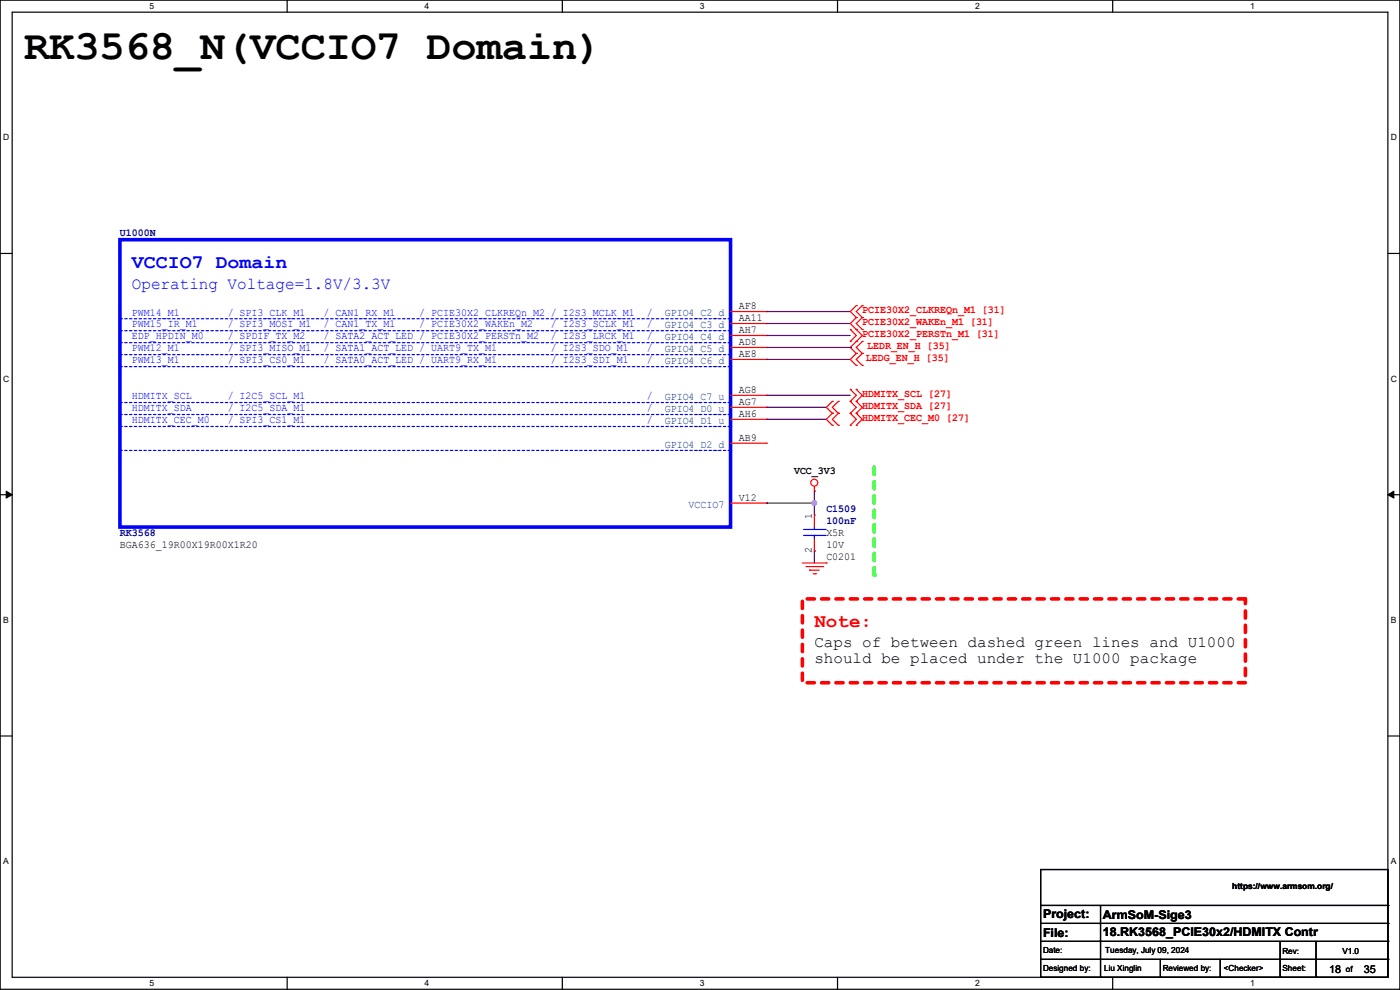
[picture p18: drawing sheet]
<svg xmlns="http://www.w3.org/2000/svg" width="297mm" height="210mm" viewBox="0 0 297 210" stroke-linecap="round" stroke-linejoin="round" font-family="sans-serif">
<defs><g id="words">
<text font-size="8.9" x="5.1" y="12.5">RK3568_N(VCCIO7 Domain)</text>
<text font-size="4.1" fill="#00f" x="28" y="56.8">VCCIO7 Domain</text>
<text font-size="4.1" fill="#f00" x="172.8" y="133">Note:</text>
<text font-size="3.6" fill="#00f" x="28" y="61.3">Operating Voltage=1.8V/3.3V</text>
<g font-size="3.3">
<text x="172.8" y="137.3">Caps of between dashed green lines and U1000</text>
<text x="172.8" y="140.6">should be placed under the U1000 package</text>
</g>
<g font-size="2.5">
<text x="221.3" y="194.7">Project:</text>
<text x="234" y="194.9">ArmSoM-Sige3</text>
<text x="221.3" y="198.8">File:</text>
<text x="234" y="198.5">18.RK3568_PCIE30x2/HDMITX Contr</text>
</g>
<g font-size="2.3" fill="#000080">
<text x="25.4" y="50.2">U1000N</text>
<text x="25.4" y="113.7">RK3568</text>
<text x="175.3" y="108.6">C1509</text>
<text x="175.3" y="111.1">100nF</text>
</g>
<g font-size="2.3">
<text x="156.8" y="65.5">AF8</text>
<text x="156.8" y="68.1">AA11</text>
<text x="156.8" y="70.6">AH7</text>
<text x="156.8" y="73.2">AD8</text>
<text x="156.8" y="75.7">AE8</text>
<text x="156.8" y="83.3">AG8</text>
<text x="156.8" y="85.9">AG7</text>
<text x="156.8" y="88.4">AH6</text>
<text x="156.8" y="93.5">AB9</text>
<text x="168.4" y="100.5">VCC_3V3</text>
<text x="156.8" y="106.2">V12</text>
<text x="172.2" y="110" transform="rotate(-90 172.2 110)">1</text>
<text x="175.3" y="113.7">X5R</text>
<text x="25.4" y="116.2">BGA636_19R00X19R00X1R20</text>
<text x="172.2" y="117.4" transform="rotate(-90 172.2 117.4)">2</text>
<text x="175.3" y="118.7">C0201</text>
<text x="175.3" y="116.2">10V</text>
<text x="282" y="206.3">18</text>
<text x="289.3" y="206.3">35</text>
</g>
<g font-size="2.3" fill="#00f">
<text x="28" y="66.9">PWM14_M1</text>
<text x="28" y="69.5">PWM15_IR_M1</text>
<text x="48.3" y="66.9">/ SPI3_CLK_M1</text>
<text x="48.3" y="69.5">/ SPI3_MOSI_M1</text>
<text x="68.6" y="66.9">/ CAN1_RX_M1</text>
<text x="68.6" y="69.5">/ CAN1_TX_M1</text>
<text x="88.9" y="66.9">/ PCIE30X2_CLKREQn_M2 / I2S3_MCLK_M1</text>
<text x="88.9" y="69.5">/ PCIE30X2_WAKEn_M2</text>
<text x="116.9" y="69.5">/ I2S3_SCLK_M1</text>
<text x="137.2" y="69.5">/</text>
<text x="137.2" y="66.9">/</text>
<text x="28" y="77.1">PWM13_M1</text>
<text x="28" y="74.5">PWM12_M1</text>
<text x="28" y="72">EDP_HPDIN_M0</text>
<text x="48.3" y="77.1">/ SPI3_CS0_M1</text>
<text x="48.3" y="74.5">/ SPI3_MISO_M1</text>
<text x="48.3" y="72">/ SPDIF_TX_M2</text>
<text x="68.6" y="72">/ SATA2_ACT_LED / PCIE30X2_PERSTn_M2</text>
<text x="68.6" y="77.1">/ SATA0_ACT_LED / UART9_RX_M1</text>
<text x="68.6" y="74.5">/ SATA1_ACT_LED / UART9_TX_M1</text>
<text x="116.9" y="74.5">/ I2S3_SDO_M1</text>
<text x="116.9" y="72">/ I2S3_LRCK_M1</text>
<text x="116.9" y="77.1">/ I2S3_SDI_M1</text>
<text x="137.2" y="74.5">/</text>
<text x="137.2" y="77.1">/</text>
<text x="137.2" y="72">/</text>
<text x="28" y="87.2">HDMITX_SDA</text>
<text x="28" y="89.8">HDMITX_CEC_M0</text>
<text x="28" y="84.7">HDMITX_SCL</text>
<text x="48.3" y="84.7">/ I2C5_SCL_M1</text>
<text x="48.3" y="89.8">/ SPI3_CS1_M1</text>
<text x="48.3" y="87.2">/ I2C5_SDA_M1</text>
<text x="137.2" y="89.8">/</text>
<text x="137.2" y="87.2">/</text>
<text x="137.2" y="84.7">/</text>
</g>
<g font-size="2.3" fill="#004080">
<text x="141" y="67">GPIO4_C2_d</text>
<text x="141" y="69.6">GPIO4_C3_d</text>
<text x="141" y="72.1">GPIO4_C4_d</text>
<text x="141" y="74.6">GPIO4_C5_d</text>
<text x="141" y="77.2">GPIO4_C6_d</text>
<text x="141" y="84.8">GPIO4_C7_u</text>
<text x="141" y="87.3">GPIO4_D0_u</text>
<text x="141" y="89.9">GPIO4_D1_u</text>
<text x="141" y="95">GPIO4_D2_d</text>
<text x="146.1" y="107.7">VCCIO7</text>
</g>
<g font-size="2.3" fill="#f00">
<text x="182.9" y="71.5">PCIE30X2_PERSTn_M1 [31]</text>
<text x="182.9" y="66.4">PCIE30X2_CLKREQn_M1 [31]</text>
<text x="182.9" y="69">PCIE30X2_WAKEn_M1 [31]</text>
<text x="183.7" y="76.6">LEDG_EN_H [35]</text>
<text x="183.9" y="74">LEDR_EN_H [35]</text>
<text x="182.9" y="89.3">HDMITX_CEC_M0 [27]</text>
<text x="182.9" y="84.2">HDMITX_SCL [27]</text>
<text x="182.9" y="86.7">HDMITX_SDA [27]</text>
</g>
<g font-size="1.8">
<text x="31.7" y="1.9">5</text>
<text x="90.1" y="1.9">4</text>
<text x="148.5" y="1.9">3</text>
<text x="206.8" y="1.9">2</text>
<text x="265.2" y="1.9">1</text>
<text x=".7" y="29.8">D</text>
<text x="295.1" y="29.8">D</text>
<text x=".7" y="80.9">C</text>
<text x="295.1" y="80.9">C</text>
<text x=".7" y="132.1">B</text>
<text x="295.1" y="132.1">B</text>
<text x=".7" y="183.3">A</text>
<text x="295.1" y="183.3">A</text>
<text x="261.4" y="188.6">https://www.armsom.org/</text>
<text x="221.3" y="202.1">Date:</text>
<text x="234.5" y="202.1">Tuesday, July 09, 2024</text>
<text x="272.1" y="202.3">Rev:</text>
<text x="284.8" y="202.3">V1.0</text>
<text x="31.7" y="209.2">5</text>
<text x="90.1" y="209.2">4</text>
<text x="148.5" y="209.2">3</text>
<text x="206.8" y="209.2">2</text>
<text x="221.3" y="205.9">Designed by:</text>
<text x="234.2" y="205.9">Liu Xinglin</text>
<text x="246.7" y="205.9">Reviewed by:</text>
<text x="259.6" y="205.9">&lt;Checker&gt;</text>
<text x="265.2" y="209.2">1</text>
<text x="272.1" y="205.9">Sheet:</text>
<text x="285.5" y="206.1">of</text>
</g>
</g></defs>
<g fill="none" stroke="#000" stroke-width=".25">
<path d="M0 0h297v209.8h-297zM2.6 2.6h291.8v204.7h-291.8zM60.9 0v2.6M119.3 0v2.6M177.7 0v2.6M236.1 0v2.6M0 53.8h2.6M294.4 53.8h2.6M0 104.9h2.6M294.4 104.9h2.6M0 156.1h2.6M294.4 156.1h2.6"/>
<path d="M60.9 207.3v2.5M119.3 207.3v2.5M177.7 207.3v2.5M236.1 207.3v2.5"/>
</g>
<path d="M1.3 104.2l1.3 .7-1.3 .8zM294.4 104.9l1.3-.7v1.5z" fill="#000"/>
<path d="M1.3 104.2l1.3 .7-1.3 .8zM294.4 104.9l1.3-.7v1.5z" fill="none" stroke="#000" stroke-width=".21"/>
<path d="M185.5 99.1v22.9" fill="none" stroke="#0f0" stroke-width=".76" stroke-dasharray="1.5 1.5"/>
<circle cx="185.5" cy="122" r=".38" fill="#0f0" stroke-dasharray="1.5 1.5"/>
<path d="M170.2 127h94v17.8h-94z" fill="none" stroke="#f00" stroke-width=".76" stroke-dasharray="1.5 1.5"/>
<g fill="none" stroke="#f00" stroke-width=".25">
<path d="M155 66.1h7.6M155 68.6h7.6M155 71.2h7.6M155 73.7h7.6M155 76.2h7.6M162.6 66.1h.1M162.6 68.6h.1M162.6 71.2h.1M162.6 73.7h.1M162.6 76.2h.1M180.4 72.4h.1M180.4 69.9h.1"/>
<path d="M180.4 69.9l1.3 1.3-1.3 1.2M181.7 72.4h.1M181.7 69.9h.1M181.7 64.8h.1M181.7 67.4h.1M181.7 75h.1M181.7 77.5h.1M181.7 67.4l-1.3 1.2 2.5 2.6-2.5 2.5 1.3 1.3M181.7 64.8l-1.3 1.3 1.3 1.3M181.7 75l-1.3 1.2 1.3 1.3M182.9 67.4h.1M182.9 64.8h.1"/>
<path d="M182.9 69.9h.1M182.9 72.4h.1M182.9 75h.1M182.9 77.5h.1M182.9 64.8l-1.2 1.3 1.2 1.3M182.9 67.4l-1.2 1.2 1.2 1.3M182.9 72.4l-1.2 1.3 1.2 1.3M182.9 75l-1.2 1.2 1.2 1.3M155 83.9h7.6M155 86.4h7.6M155 88.9h7.6M155 94h7.6"/>
<path d="M162.6 83.9h.1M162.6 86.4h.1M162.6 88.9h.1M162.6 94h.1M176.6 87.7h.1M176.6 90.2h.1M176.6 85.1h.1M176.6 87.7l-1.3 1.2 1.3 1.3M176.6 85.1l-1.3 1.3 1.3 1.3M177.8 90.2h.1M177.8 87.7h.1M177.8 85.1h.1"/>
<path d="M177.8 87.7l-1.2 1.2 1.2 1.3M177.8 85.1l-1.2 1.3 1.2 1.3M180.4 90.2h.1M180.4 87.7h.1M180.4 85.1h.1M180.4 82.6h.1M180.4 82.6l1.3 1.3-1.3 1.2M180.4 87.7l1.3 1.2-1.3 1.3M180.4 85.1l1.3 1.3-1.3 1.3M181.7 90.2h.1M181.7 87.7h.1M181.7 85.1h.1"/>
<path d="M181.7 82.6h.1M181.7 87.7l1.2 1.2-1.2 1.3M181.7 82.6l1.2 1.3-1.2 1.2M181.7 85.1l1.2 1.3-1.2 1.3M155 106.7h7.6M162.6 106.7h.1M170.2 119.4h5.1M172.8 104.2h.1M172.8 109.3h.1M172.8 116.9h.1M172.8 103.2v1M172.8 109.3v2.5"/>
<path d="M172.8 114.3v2.6M175.3 119.4h.1M171 120.2h3.5M171.7 120.9h.1M171.7 120.9h2.1M172.5 121.7h.5M173 121.7h.1M174.5 120.2h.1"/>
<circle cx="172.7" cy="102.4" r=".74"/>
</g>
<g fill="none" stroke="#000" stroke-width=".25">
<path d="M220.8 184.4h73.6v22.9h-73.6zM220.8 192.1h73.6M220.8 195.9h73.6M220.8 199.7h73.6M233.5 192.1v15.2M271.6 199.7v7.6M279.2 199.7v7.6M294.4 192.1h.1M294.4 195.9h.1M294.4 199.7h.1M220.8 203.5h73.6M233.5 207.3h.1"/>
<path d="M246.2 207.3h.1M246.2 203.5v3.8M258.9 207.3h.1M258.9 203.5v3.8M271.6 207.3h.1M279.2 207.3h.1M294.4 203.5h.1"/>
</g>
<path d="M170.5 113.6h4.5M170.5 112.3h4.5M172.8 112.3h.1M172.8 113.6h.1M172.8 111.8v.5M172.8 113.6v.7M175 113.6h.1M175 112.3h.1" fill="none" stroke="#00f" stroke-width=".25"/>
<path d="M25.4 50.8h129.6v61h-129.6z" fill="none" stroke="#00f" stroke-width=".76"/>
<g fill="none" stroke="#00f" stroke-width=".25" stroke-dasharray=".5 .5">
<path d="M25.4 70.1h129.6M25.4 75.2h129.6M25.4 77.8h129.6M25.4 67.6h129.6M25.4 72.7h129.6M155 70.1h.1M155 75.2h.1M155 77.8h.1M155 67.6h.1M155 72.7h.1M25.4 87.9h129.6M25.4 90.5h129.6"/>
<path d="M25.4 95.5h129.6M25.4 85.4h129.6M155 87.9h.1M155 90.5h.1M155 95.5h.1M155 85.4h.1"/>
</g>
<path d="M172.8 104.2h.1M172.8 106.7h.1M172.8 104.2v5.1" fill="none" stroke="#800040" stroke-width=".25"/>
<circle cx="172.7" cy="106.7" r=".49" fill="#f0f"/>
<circle cx="172.7" cy="106.7" r=".49" fill="none" stroke="#f0f" stroke-width=".25"/>
<g fill="none" stroke="#800040" stroke-width=".25">
<path d="M162.6 66.1h.1M162.6 68.6h.1M162.6 71.2h.1M162.6 76.2h.1M162.6 66.1h17.8M162.6 68.6h17.8M162.6 71.2h17.8M162.6 73.7h17.8M162.6 76.2h17.8M180.4 73.7h.1M162.6 88.9h.1M162.6 83.9h.1"/>
<path d="M162.6 86.4h.1M162.6 88.9h12.7M162.6 83.9h17.8M162.6 86.4h12.7M162.6 106.7h.1M162.6 106.7h10.2M172.8 116.9h.1M172.8 116.9v2.5"/>
</g>
<circle cx="172.7" cy="106.7" r=".49" fill="#f0f"/>
<circle cx="172.7" cy="106.7" r=".49" fill="none" stroke="#f0f" stroke-width=".25"/>
<use href="#words"/>
</svg>
